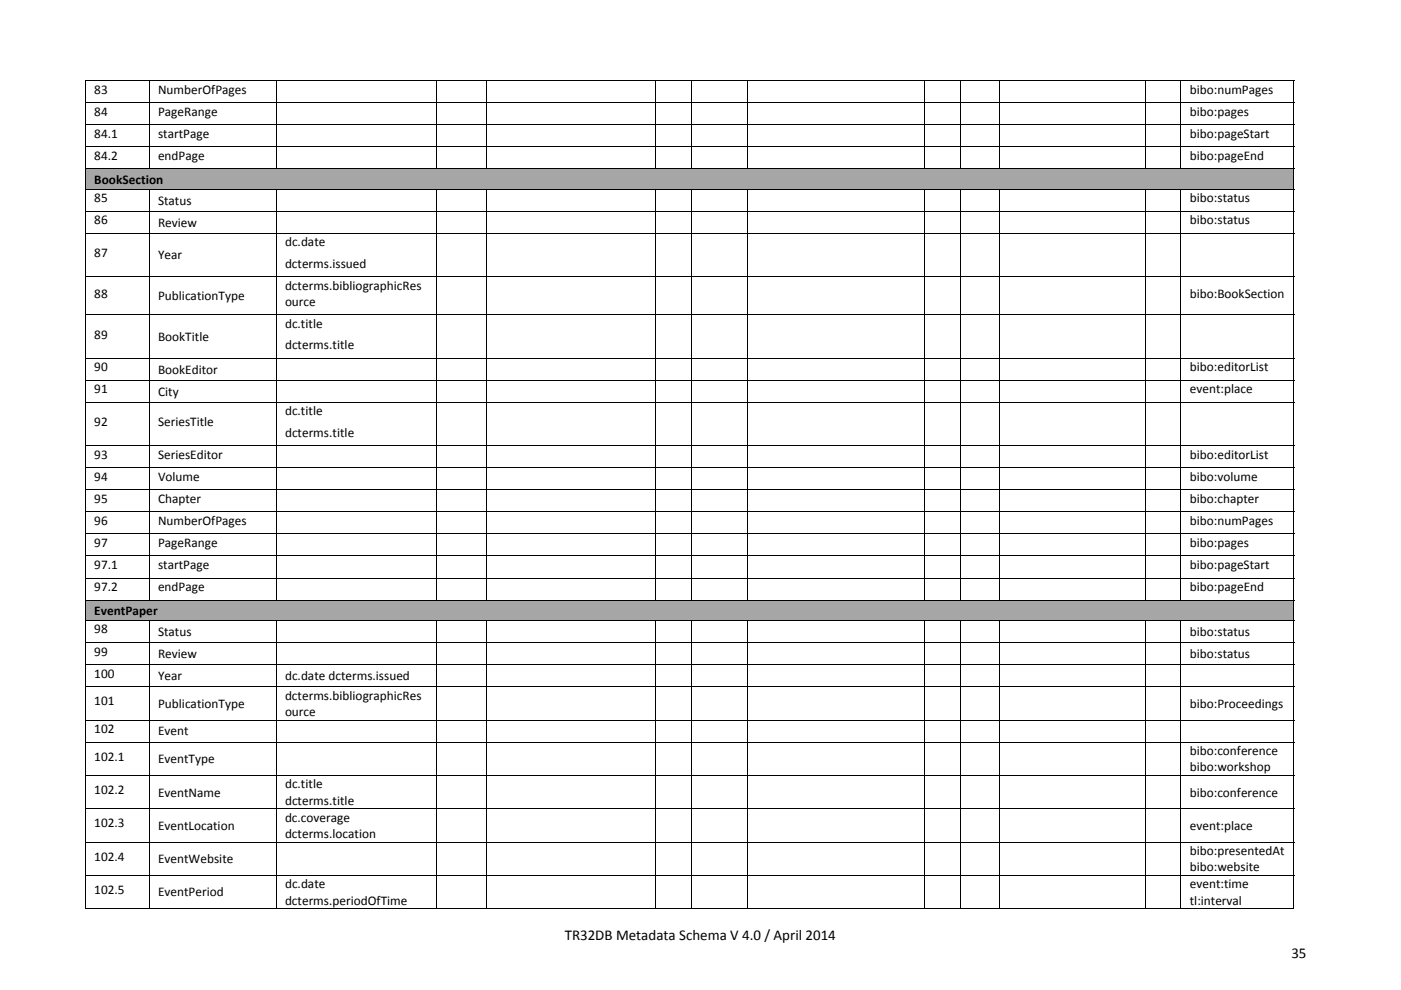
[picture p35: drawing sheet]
<svg xmlns="http://www.w3.org/2000/svg" width="297mm" height="210mm" viewBox="0 0 297 210" stroke-linecap="round" stroke-linejoin="round" font-family="sans-serif">
<defs><g id="words">
<g font-size="3.2">
<text x="119.7" y="199.3">TR32DB Metadata Schema V 4.0 / April 2014</text>
<text x="273.8" y="203.2">35</text>
</g>
<g font-size="2.8">
<text x="20" y="19.9">83</text>
<text x="33.5" y="19.9">NumberOfPages</text>
<text x="252.3" y="19.9">bibo:numPages</text>
<text x="20" y="24.5">84</text>
<text x="20" y="29.2">84.1</text>
<text x="33.5" y="24.5">PageRange</text>
<text x="33.5" y="29.2">startPage</text>
<text x="252.3" y="24.5">bibo:pages</text>
<text x="252.3" y="29.2">bibo:pageStart</text>
<text x="20" y="33.9">84.2</text>
<text x="33.5" y="33.9">endPage</text>
<text x="252.3" y="33.9">bibo:pageEnd</text>
<text x="20" y="38.9">BookSection</text>
<text x="20" y="42.9">85</text>
<text x="20" y="47.6">86</text>
<text x="33.5" y="43.4">Status</text>
<text x="252.3" y="47.6">bibo:status</text>
<text x="252.3" y="42.9">bibo:status</text>
<text x="33.5" y="48.1">Review</text>
<text x="60.4" y="52.3">dc.date</text>
<text x="20" y="54.5">87</text>
<text x="33.5" y="55">Year</text>
<text x="60.4" y="56.7">dcterms.issued</text>
<text x="20" y="63.2">88</text>
<text x="33.5" y="63.7">PublicationType</text>
<text x="60.4" y="61.4">dcterms.bibliographicRes</text>
<text x="60.4" y="64.9">ource</text>
<text x="252.3" y="63.2">bibo:BookSection</text>
<text x="20" y="71.8">89</text>
<text x="60.4" y="69.6">dc.title</text>
<text x="33.5" y="72.3">BookTitle</text>
<text x="60.4" y="74.1">dcterms.title</text>
<text x="20" y="78.7">90</text>
<text x="20" y="83.4">91</text>
<text x="33.5" y="79.3">BookEditor</text>
<text x="33.5" y="83.9">City</text>
<text x="252.3" y="78.7">bibo:editorList</text>
<text x="252.3" y="83.4">event:place</text>
<text x="60.4" y="88.1">dc.title</text>
<text x="20" y="90.4">92</text>
<text x="33.5" y="90.4">SeriesTitle</text>
<text x="60.4" y="92.6">dcterms.title</text>
<text x="20" y="97.3">93</text>
<text x="20" y="102">94</text>
<text x="33.5" y="97.3">SeriesEditor</text>
<text x="33.5" y="102">Volume</text>
<text x="252.3" y="97.3">bibo:editorList</text>
<text x="252.3" y="102">bibo:volume</text>
<text x="20" y="106.6">95</text>
<text x="33.5" y="106.6">Chapter</text>
<text x="252.3" y="106.6">bibo:chapter</text>
<text x="20" y="111.3">96</text>
<text x="33.5" y="111.3">NumberOfPages</text>
<text x="252.3" y="111.3">bibo:numPages</text>
<text x="20" y="116">97</text>
<text x="33.5" y="116">PageRange</text>
<text x="252.3" y="116">bibo:pages</text>
<text x="20" y="120.7">97.1</text>
<text x="20" y="125.4">97.2</text>
<text x="33.5" y="120.7">startPage</text>
<text x="33.5" y="125.4">endPage</text>
<text x="252.3" y="120.7">bibo:pageStart</text>
<text x="252.3" y="125.4">bibo:pageEnd</text>
<text x="20" y="130.4">EventPaper</text>
<text x="20" y="134.4">98</text>
<text x="33.5" y="134.9">Status</text>
<text x="252.3" y="134.9">bibo:status</text>
<text x="20" y="139">99</text>
<text x="20" y="143.7">100</text>
<text x="33.5" y="139.6">Review</text>
<text x="252.3" y="139.6">bibo:status</text>
<text x="20" y="149.6">101</text>
<text x="33.5" y="144.3">Year</text>
<text x="60.4" y="148.4">dcterms.bibliographicRes</text>
<text x="60.4" y="144.3">dc.date dcterms.issued</text>
<text x="20" y="155.5">102</text>
<text x="33.5" y="150.1">PublicationType</text>
<text x="33.5" y="156">Event</text>
<text x="60.4" y="151.8">ource</text>
<text x="252.3" y="150.1">bibo:Proceedings</text>
<text x="20" y="161.4">102.1</text>
<text x="33.5" y="161.9">EventType</text>
<text x="252.3" y="160.2">bibo:conference</text>
<text x="60.4" y="167.2">dc.title</text>
<text x="252.3" y="163.6">bibo:workshop</text>
<text x="20" y="168.4">102.2</text>
<text x="33.5" y="169">EventName</text>
<text x="60.4" y="170.7">dcterms.title</text>
<text x="252.3" y="169">bibo:conference</text>
<text x="20" y="175.5">102.3</text>
<text x="33.5" y="176">EventLocation</text>
<text x="60.4" y="174.3">dc.coverage</text>
<text x="60.4" y="177.7">dcterms.location</text>
<text x="252.3" y="176">event:place</text>
<text x="20" y="182.6">102.4</text>
<text x="33.5" y="183.1">EventWebsite</text>
<text x="252.3" y="181.4">bibo:presentedAt</text>
<text x="252.3" y="184.8">bibo:website</text>
<text x="20" y="189.6">102.5</text>
<text x="33.5" y="190.1">EventPeriod</text>
<text x="60.4" y="188.4">dc.date</text>
<text x="60.4" y="191.9">dcterms.periodOfTime</text>
<text x="252.3" y="188.4">event:time</text>
<text x="252.3" y="191.9">tl:interval</text>
</g>
</g></defs>
<path d="M18 17h.2v.2h-.2zM274.2 17h.2v.2h-.2z" fill="#000"/>
<g fill="none" stroke="#000" stroke-width=".21">
<path d="M18 17.1h256.4M18.1 17.2v4.5M31.6 17.2v4.5M58.5 17.2v4.5M92.5 17.2v4.5M103.2 17.2v4.5M139 17.2v4.5M146.7 17.2v4.5M158.5 17.2v4.5M196.1 17.2v4.5M203.7 17.2v4.5M211.9 17.2v4.5"/>
<path d="M242.9 17.2v4.5M250.4 17.2v4.5M274.3 17.2v4.5M18 21.8h256.4M18 26.5h256.4M18 31.1h256.4M18.1 21.8v4.6M18.1 26.5v4.6M18.1 31.2v4.5M31.6 21.8v4.6M31.6 26.5v4.6M31.6 31.2v4.5"/>
<path d="M58.5 21.8v4.6M58.5 26.5v4.6M58.5 31.2v4.5M92.5 21.8v4.6M92.5 26.5v4.6M92.5 31.2v4.5M103.2 21.8v4.6M103.2 26.5v4.6M103.2 31.2v4.5M139 21.8v4.6M139 26.5v4.6M139 31.2v4.5"/>
<path d="M146.7 21.8v4.6M146.7 26.5v4.6M146.7 31.2v4.5M158.5 21.8v4.6M158.5 26.5v4.6M158.5 31.2v4.5M196.1 21.8v4.6M196.1 26.5v4.6M196.1 31.2v4.5M203.7 21.8v4.6M203.7 26.5v4.6M203.7 31.2v4.5"/>
<path d="M211.9 21.8v4.6M211.9 26.5v4.6M211.9 31.2v4.5M242.9 21.8v4.6M242.9 26.5v4.6M242.9 31.2v4.5M250.4 21.8v4.6M250.4 26.5v4.6M250.4 31.2v4.5M274.3 21.8v4.6M274.3 26.5v4.6M274.3 31.2v4.5"/>
</g>
<g fill="#a6a6a6">
<path d="M18.2 35.9h256v4.1h-256z"/>
<path d="M20 35.9h252.4v4.1h-252.4z"/>
</g>
<g fill="none" stroke="#000" stroke-width=".21">
<path d="M18 35.8h256.4M18.1 35.9v4.1M274.3 35.9v4.1M18 40.1h256.4M18 44.8h256.4M18 49.5h256.4M18 58.7h256.4M18.1 40.2v4.5M18.1 44.9v4.5M18.1 49.6v9M18.1 58.8v7.9M31.6 40.2v4.5"/>
<path d="M31.6 44.9v4.5M31.6 49.6v9M31.6 58.8v7.9M58.5 40.2v4.5M58.5 44.9v4.5M58.5 49.6v9M58.5 58.8v7.9M92.5 40.2v4.5M92.5 44.9v4.5M92.5 49.6v9M92.5 58.8v7.9M103.2 40.2v4.5"/>
<path d="M103.2 44.9v4.5M103.2 49.6v9M103.2 58.8v7.9M139 40.2v4.5M139 44.9v4.5M139 49.6v9M139 58.8v7.9M146.7 40.2v4.5M146.7 44.9v4.5M146.7 49.6v9M146.7 58.8v7.9M158.5 40.2v4.5"/>
<path d="M158.5 44.9v4.5M158.5 49.6v9M158.5 58.8v7.9M196.1 40.2v4.5M196.1 44.9v4.5M196.1 49.6v9M196.1 58.8v7.9M203.7 40.2v4.5M203.7 44.9v4.5M203.7 49.6v9M203.7 58.8v7.9M211.9 40.2v4.5"/>
<path d="M211.9 44.9v4.5M211.9 49.6v9M211.9 58.8v7.9M242.9 40.2v4.5M242.9 44.9v4.5M242.9 49.6v9M242.9 58.8v7.9M250.4 40.2v4.5M250.4 44.9v4.5M250.4 49.6v9M250.4 58.8v7.9M274.3 40.2v4.5"/>
<path d="M274.3 44.9v4.5M274.3 49.6v9M274.3 58.8v7.9M18 66.8h256.4M18 76h256.4M18.1 66.9v9M18.1 76.1v4.5M31.6 66.9v9M31.6 76.1v4.5M58.5 66.9v9M58.5 76.1v4.5M92.5 66.9v9"/>
<path d="M92.5 76.1v4.5M103.2 66.9v9M103.2 76.1v4.5M139 66.9v9M139 76.1v4.5M146.7 66.9v9M146.7 76.1v4.5M158.5 66.9v9M158.5 76.1v4.5M196.1 66.9v9M196.1 76.1v4.5M203.7 66.9v9"/>
<path d="M203.7 76.1v4.5M211.9 66.9v9M211.9 76.1v4.5M242.9 66.9v9M242.9 76.1v4.5M250.4 66.9v9M250.4 76.1v4.5M274.3 66.9v9M274.3 76.1v4.5M18 80.7h256.4M18 85.3h256.4M18 94.5h256.4"/>
<path d="M18 99.2h256.4M18.1 80.8v4.5M18.1 85.4v9M18.1 94.6v4.5M18.1 99.3v4.5M31.6 80.8v4.5M31.6 85.4v9M31.6 94.6v4.5M31.6 99.3v4.5M58.5 80.8v4.5M58.5 85.4v9M58.5 94.6v4.5"/>
<path d="M58.5 99.3v4.5M92.5 80.8v4.5M92.5 85.4v9M92.5 94.6v4.5M92.5 99.3v4.5M103.2 80.8v4.5M103.2 85.4v9M103.2 94.6v4.5M103.2 99.3v4.5M139 80.8v4.5M139 85.4v9M139 94.6v4.5"/>
<path d="M139 99.3v4.5M146.7 80.8v4.5M146.7 85.4v9M146.7 94.6v4.5M146.7 99.3v4.5M158.5 80.8v4.5M158.5 85.4v9M158.5 94.6v4.5M158.5 99.3v4.5M196.1 80.8v4.5M196.1 85.4v9M196.1 94.6v4.5"/>
<path d="M196.1 99.3v4.5M203.7 80.8v4.5M203.7 85.4v9M203.7 94.6v4.5M203.7 99.3v4.5M211.9 80.8v4.5M211.9 85.4v9M211.9 94.6v4.5M211.9 99.3v4.5M242.9 80.8v4.5M242.9 85.4v9M242.9 94.6v4.5"/>
<path d="M242.9 99.3v4.5M250.4 80.8v4.5M250.4 85.4v9M250.4 94.6v4.5M250.4 99.3v4.5M274.3 80.8v4.5M274.3 85.4v9M274.3 94.6v4.5M274.3 99.3v4.5M18 103.9h256.4M18 108.6h256.4M18 113.2h256.4"/>
<path d="M18 117.9h256.4M18.1 104v4.5M18.1 108.6v4.6M18.1 113.3v4.5M18.1 118v4.5M31.6 104v4.5M31.6 108.6v4.6M31.6 113.3v4.5M31.6 118v4.5M58.5 104v4.5M58.5 108.6v4.6M58.5 113.3v4.5"/>
<path d="M58.5 118v4.5M92.5 104v4.5M92.5 108.6v4.6M92.5 113.3v4.5M92.5 118v4.5M103.2 104v4.5M103.2 108.6v4.6M103.2 113.3v4.5M103.2 118v4.5M139 104v4.5M139 108.6v4.6M139 113.3v4.5"/>
<path d="M139 118v4.5M146.7 104v4.5M146.7 108.6v4.6M146.7 113.3v4.5M146.7 118v4.5M158.5 104v4.5M158.5 108.6v4.6M158.5 113.3v4.5M158.5 118v4.5M196.1 104v4.5M196.1 108.6v4.6M196.1 113.3v4.5"/>
<path d="M196.1 118v4.5M203.7 104v4.5M203.7 108.6v4.6M203.7 113.3v4.5M203.7 118v4.5M211.9 104v4.5M211.9 108.6v4.6M211.9 113.3v4.5M211.9 118v4.5M242.9 104v4.5M242.9 108.6v4.6M242.9 113.3v4.5"/>
<path d="M242.9 118v4.5M250.4 104v4.5M250.4 108.6v4.6M250.4 113.3v4.5M250.4 118v4.5M274.3 104v4.5M274.3 108.6v4.6M274.3 113.3v4.5M274.3 118v4.5M18 122.6h256.4M18.1 122.7v4.5M31.6 122.7v4.5"/>
<path d="M58.5 122.7v4.5M92.5 122.7v4.5M103.2 122.7v4.5M139 122.7v4.5M146.7 122.7v4.5M158.5 122.7v4.5M196.1 122.7v4.5M203.7 122.7v4.5M211.9 122.7v4.5M242.9 122.7v4.5M250.4 122.7v4.5M274.3 122.7v4.5"/>
</g>
<g fill="#a6a6a6">
<path d="M18.2 127.4h256v4.1h-256z"/>
<path d="M20 127.4h252.4v4.1h-252.4z"/>
</g>
<g fill="none" stroke="#000" stroke-width=".21">
<path d="M18 127.3h256.4M18 131.6h256.4M18 136.3h256.4M18.1 127.4v4.1M18.1 131.7v4.5M18.1 136.4v4.5M31.6 131.7v4.5M31.6 136.4v4.5M58.5 131.7v4.5M58.5 136.4v4.5M92.5 131.7v4.5M92.5 136.4v4.5"/>
<path d="M103.2 131.7v4.5M103.2 136.4v4.5M139 131.7v4.5M139 136.4v4.5M146.7 131.7v4.5M146.7 136.4v4.5M158.5 131.7v4.5M158.5 136.4v4.5M196.1 131.7v4.5M196.1 136.4v4.5M203.7 131.7v4.5M203.7 136.4v4.5"/>
<path d="M211.9 131.7v4.5M211.9 136.4v4.5M242.9 131.7v4.5M242.9 136.4v4.5M250.4 131.7v4.5M250.4 136.4v4.5M274.3 127.4v4.1M274.3 131.7v4.5M274.3 136.4v4.5M18 141h256.4M18 145.6h256.4M18 152.7h256.4"/>
<path d="M18 157.4h256.4M18.1 141.1v4.5M18.1 145.7v6.9M18.1 152.8v4.5M18.1 157.5v6.9M31.6 141.1v4.5M31.6 145.7v6.9M31.6 152.8v4.5M31.6 157.5v6.9M58.5 141.1v4.5M58.5 145.7v6.9M58.5 152.8v4.5"/>
<path d="M58.5 157.5v6.9M92.5 141.1v4.5M92.5 145.7v6.9M92.5 152.8v4.5M92.5 157.5v6.9M103.2 141.1v4.5M103.2 145.7v6.9M103.2 152.8v4.5M103.2 157.5v6.9M139 141.1v4.5M139 145.7v6.9M139 152.8v4.5"/>
<path d="M139 157.5v6.9M146.7 141.1v4.5M146.7 145.7v6.9M146.7 152.8v4.5M146.7 157.5v6.9M158.5 141.1v4.5M158.5 145.7v6.9M158.5 152.8v4.5M158.5 157.5v6.9M196.1 141.1v4.5M196.1 145.7v6.9M196.1 152.8v4.5"/>
<path d="M196.1 157.5v6.9M203.7 141.1v4.5M203.7 145.7v6.9M203.7 152.8v4.5M203.7 157.5v6.9M211.9 141.1v4.5M211.9 145.7v6.9M211.9 152.8v4.5M211.9 157.5v6.9M242.9 141.1v4.5M242.9 145.7v6.9M242.9 152.8v4.5"/>
<path d="M242.9 157.5v6.9M250.4 141.1v4.5M250.4 145.7v6.9M250.4 152.8v4.5M250.4 157.5v6.9M274.3 141.1v4.5M274.3 145.7v6.9M274.3 152.8v4.5M274.3 157.5v6.9M18 164.5h256.4M18 171.5h256.4M18 178.6h256.4"/>
<path d="M18.1 164.5v6.9M18.1 171.6v6.9M18.1 178.7v6.9M31.6 164.5v6.9M31.6 171.6v6.9M31.6 178.7v6.9M58.5 164.5v6.9M58.5 171.6v6.9M58.5 178.7v6.9M92.5 164.5v6.9M92.5 171.6v6.9M92.5 178.7v6.9"/>
<path d="M103.2 164.5v6.9M103.2 171.6v6.9M103.2 178.7v6.9M139 164.5v6.9M139 171.6v6.9M139 178.7v6.9M146.7 164.5v6.9M146.7 171.6v6.9M146.7 178.7v6.9M158.5 164.5v6.9M158.5 171.6v6.9M158.5 178.7v6.9"/>
<path d="M196.1 164.5v6.9M196.1 171.6v6.9M196.1 178.7v6.9M203.7 164.5v6.9M203.7 171.6v6.9M203.7 178.7v6.9M211.9 164.5v6.9M211.9 171.6v6.9M211.9 178.7v6.9M242.9 164.5v6.9M242.9 171.6v6.9M242.9 178.7v6.9"/>
<path d="M250.4 164.5v6.9M250.4 171.6v6.9M250.4 178.7v6.9M274.3 164.5v6.9M274.3 171.6v6.9M274.3 178.7v6.9M18 185.7h256.4M18 192.7h13.5M18.1 185.8v7M31.6 185.8v7M31.7 192.7h26.7M58.5 185.8v7"/>
<path d="M58.6 192.7h33.8M92.5 185.8v7M92.6 192.7h10.5M103.2 185.8v7M103.3 192.7h35.6M139 185.8v7M139.1 192.7h7.5M146.7 185.8v7M146.7 192.7h11.7M158.5 185.8v7M158.6 192.7h37.4M196.1 185.8v7"/>
<path d="M196.1 192.7h7.5M203.7 185.8v7M203.8 192.7h8M211.9 185.8v7M211.9 192.7h31M242.9 185.8v7M243 192.7h7.3M250.4 185.8v7M250.4 192.7h23.8M274.3 185.8v7"/>
</g>
<path d="M274.2 192.7h.2v.1h-.2z" fill="#000"/>
<use href="#words"/>
</svg>
